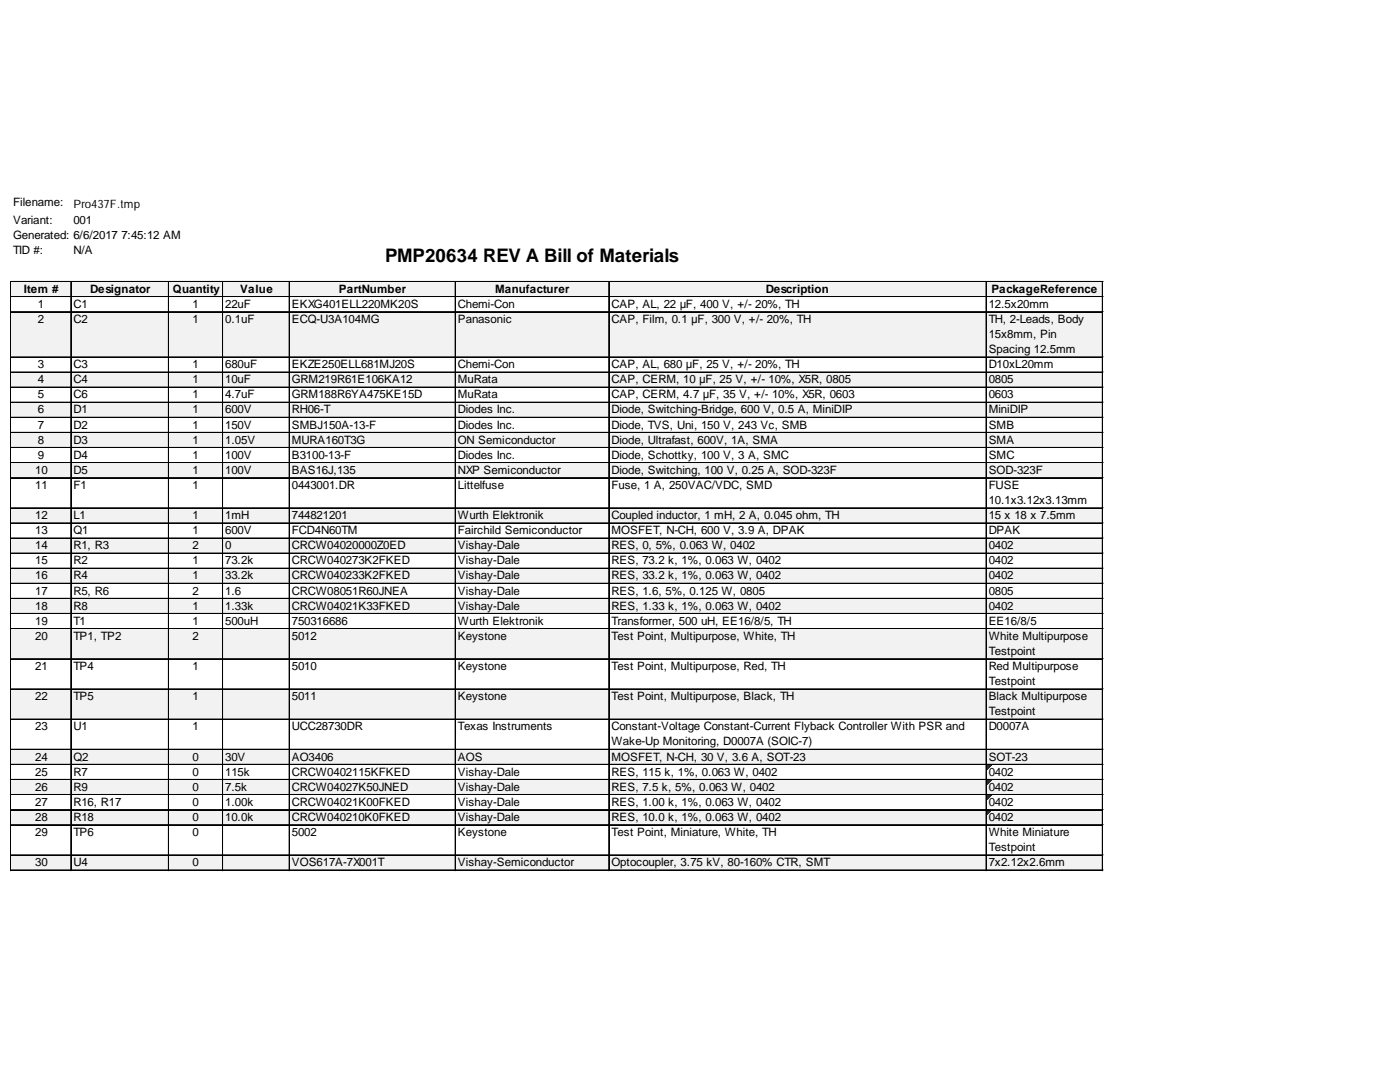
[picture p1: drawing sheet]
<svg xmlns="http://www.w3.org/2000/svg" width="279mm" height="216mm" viewBox="0 0 279 216" stroke-linecap="round" stroke-linejoin="round" font-family="sans-serif">
<defs><g id="words">
<text font-size="3.7" x="76.8" y="52.3">PMP20634 REV A Bill of Materials</text>
<g font-size="2.3">
<text x="2.6" y="41.1">Filename:</text>
<text x="14.7" y="41.4">Pro437F.tmp</text>
<text x="2.6" y="44.6">Variant:</text>
<text x="2.6" y="47.6">Generated: 6/6/2017</text>
<text x="14.7" y="44.6">001</text>
<text x="24.2" y="47.6">7:45:12 AM</text>
<text x="2.6" y="50.6">TID #:</text>
<text x="14.7" y="50.6">N/A</text>
<text x="4.7" y="58.4">Item #</text>
<text x="18" y="58.4">Designator</text>
<text x="34.5" y="58.4">Quantity</text>
<text x="48" y="58.4">Value</text>
<text x="67.6" y="58.4">PartNumber</text>
<text x="98.8" y="58.4">Manufacturer</text>
<text x="152.8" y="58.4">Description</text>
<text x="197.8" y="58.4">PackageReference</text>
<text x="7.6" y="61.4">1</text>
<text x="7.6" y="64.4">2</text>
<text x="14.7" y="61.4">C1</text>
<text x="14.7" y="64.4">C2</text>
<text x="38.4" y="61.4">1</text>
<text x="38.4" y="64.4">1</text>
<text x="44.9" y="61.4">22uF</text>
<text x="44.9" y="64.4">0.1uF</text>
<text x="58.2" y="61.4">EKXG401ELL220MK20S</text>
<text x="58.2" y="64.4">ECQ-U3A104MG</text>
<text x="91.4" y="61.4">Chemi-Con</text>
<text x="91.4" y="64.4">Panasonic</text>
<text x="122" y="61.4">CAP, AL, 22 µF, 400 V, +/- 20%, TH</text>
<text x="122" y="64.4">CAP, Film, 0.1 µF, 300 V, +/- 20%, TH</text>
<text x="197.3" y="61.4">12.5x20mm</text>
<text x="197.3" y="64.4">TH, 2-Leads, Body</text>
<text x="197.3" y="67.5">15x8mm, Pin</text>
<text x="197.3" y="70.5">Spacing 12.5mm</text>
<text x="7.6" y="73.5">3</text>
<text x="7.6" y="76.5">4</text>
<text x="14.7" y="73.5">C3</text>
<text x="14.7" y="76.5">C4</text>
<text x="38.4" y="73.5">1</text>
<text x="38.4" y="76.5">1</text>
<text x="44.9" y="73.5">680uF</text>
<text x="44.9" y="76.5">10uF</text>
<text x="58.2" y="73.5">EKZE250ELL681MJ20S</text>
<text x="58.2" y="76.5">GRM219R61E106KA12</text>
<text x="91.4" y="73.5">Chemi-Con</text>
<text x="91.4" y="76.5">MuRata</text>
<text x="122" y="73.5">CAP, AL, 680 µF, 25 V, +/- 20%, TH</text>
<text x="122" y="76.5">CAP, CERM, 10 µF, 25 V, +/- 10%, X5R, 0805</text>
<text x="197.3" y="73.5">D10xL20mm</text>
<text x="197.3" y="76.5">0805</text>
<text x="7.6" y="79.5">5</text>
<text x="7.6" y="82.5">6</text>
<text x="14.7" y="79.5">C6</text>
<text x="14.7" y="82.5">D1</text>
<text x="38.4" y="79.5">1</text>
<text x="38.4" y="82.5">1</text>
<text x="44.9" y="79.5">4.7uF</text>
<text x="44.9" y="82.5">600V</text>
<text x="58.2" y="79.5">GRM188R6YA475KE15D</text>
<text x="58.2" y="82.5">RH06-T</text>
<text x="91.4" y="79.5">MuRata</text>
<text x="91.4" y="82.5">Diodes Inc.</text>
<text x="122" y="79.5">CAP, CERM, 4.7 µF, 35 V, +/- 10%, X5R, 0603</text>
<text x="122" y="82.5">Diode, Switching-Bridge, 600 V, 0.5 A, MiniDIP</text>
<text x="197.3" y="79.5">0603</text>
<text x="197.3" y="82.5">MiniDIP</text>
<text x="7.6" y="85.5">7</text>
<text x="7.6" y="88.5">8</text>
<text x="14.7" y="85.5">D2</text>
<text x="14.7" y="88.5">D3</text>
<text x="38.4" y="85.5">1</text>
<text x="38.4" y="88.5">1</text>
<text x="44.9" y="85.5">150V</text>
<text x="44.9" y="88.5">1.05V</text>
<text x="58.2" y="85.5">SMBJ150A-13-F</text>
<text x="58.2" y="88.5">MURA160T3G</text>
<text x="91.4" y="85.5">Diodes Inc.</text>
<text x="91.4" y="88.5">ON Semiconductor</text>
<text x="122" y="85.5">Diode, TVS, Uni, 150 V, 243 Vc, SMB</text>
<text x="122" y="88.5">Diode, Ultrafast, 600V, 1A, SMA</text>
<text x="197.3" y="85.5">SMB</text>
<text x="197.3" y="88.5">SMA</text>
<text x="7" y="94.6">10</text>
<text x="7.6" y="91.5">9</text>
<text x="14.7" y="91.5">D4</text>
<text x="14.7" y="94.6">D5</text>
<text x="38.4" y="91.5">1</text>
<text x="38.4" y="94.6">1</text>
<text x="44.9" y="91.5">100V</text>
<text x="44.9" y="94.6">100V</text>
<text x="58.2" y="91.5">B3100-13-F</text>
<text x="58.2" y="94.6">BAS16J,135</text>
<text x="91.4" y="91.5">Diodes Inc.</text>
<text x="91.4" y="94.6">NXP Semiconductor</text>
<text x="122" y="91.5">Diode, Schottky, 100 V, 3 A, SMC</text>
<text x="122" y="94.6">Diode, Switching, 100 V, 0.25 A, SOD-323F</text>
<text x="197.3" y="91.5">SMC</text>
<text x="197.3" y="94.6">SOD-323F</text>
<text x="7" y="97.6">11</text>
<text x="14.7" y="97.6">F1</text>
<text x="38.4" y="97.6">1</text>
<text x="58.2" y="97.6">0443001.DR</text>
<text x="91.4" y="97.6">Littelfuse</text>
<text x="122" y="97.6">Fuse, 1 A, 250VAC/VDC, SMD</text>
<text x="197.3" y="97.6">FUSE</text>
<text x="197.3" y="100.6">10.1x3.12x3.13mm</text>
<text x="7" y="103.6">12</text>
<text x="7" y="106.6">13</text>
<text x="14.7" y="103.6">L1</text>
<text x="14.7" y="106.6">Q1</text>
<text x="38.4" y="103.6">1</text>
<text x="38.4" y="106.6">1</text>
<text x="44.9" y="103.6">1mH</text>
<text x="44.9" y="106.6">600V</text>
<text x="58.2" y="103.6">744821201</text>
<text x="58.2" y="106.6">FCD4N60TM</text>
<text x="91.4" y="103.6">Wurth Elektronik</text>
<text x="91.4" y="106.6">Fairchild Semiconductor</text>
<text x="122" y="103.6">Coupled inductor, 1 mH, 2 A, 0.045 ohm, TH</text>
<text x="122" y="106.6">MOSFET, N-CH, 600 V, 3.9 A, DPAK</text>
<text x="197.3" y="103.6">15 x 18 x 7.5mm</text>
<text x="197.3" y="106.6">DPAK</text>
<text x="7" y="109.6">14</text>
<text x="7" y="112.6">15</text>
<text x="14.7" y="109.6">R1, R3</text>
<text x="14.7" y="112.6">R2</text>
<text x="38.4" y="109.6">2</text>
<text x="38.4" y="112.6">1</text>
<text x="44.9" y="109.6">0</text>
<text x="44.9" y="112.6">73.2k</text>
<text x="58.2" y="109.6">CRCW04020000Z0ED</text>
<text x="58.2" y="112.6">CRCW040273K2FKED</text>
<text x="91.4" y="109.6">Vishay-Dale</text>
<text x="91.4" y="112.6">Vishay-Dale</text>
<text x="122" y="109.6">RES, 0, 5%, 0.063 W, 0402</text>
<text x="122" y="112.6">RES, 73.2 k, 1%, 0.063 W, 0402</text>
<text x="197.3" y="109.6">0402</text>
<text x="197.3" y="112.6">0402</text>
<text x="7" y="115.6">16</text>
<text x="7" y="118.6">17</text>
<text x="14.7" y="115.6">R4</text>
<text x="14.7" y="118.6">R5, R6</text>
<text x="38.4" y="115.6">1</text>
<text x="38.4" y="118.6">2</text>
<text x="44.9" y="115.6">33.2k</text>
<text x="44.9" y="118.6">1.6</text>
<text x="58.2" y="115.6">CRCW040233K2FKED</text>
<text x="58.2" y="118.6">CRCW08051R60JNEA</text>
<text x="91.4" y="115.6">Vishay-Dale</text>
<text x="91.4" y="118.6">Vishay-Dale</text>
<text x="122" y="115.6">RES, 33.2 k, 1%, 0.063 W, 0402</text>
<text x="122" y="118.6">RES, 1.6, 5%, 0.125 W, 0805</text>
<text x="197.3" y="115.6">0402</text>
<text x="197.3" y="118.6">0805</text>
<text x="7" y="121.6">18</text>
<text x="7" y="124.7">19</text>
<text x="14.7" y="121.6">R8</text>
<text x="14.7" y="124.7">T1</text>
<text x="38.4" y="121.6">1</text>
<text x="38.4" y="124.7">1</text>
<text x="44.9" y="121.6">1.33k</text>
<text x="44.9" y="124.7">500uH</text>
<text x="58.2" y="121.6">CRCW04021K33FKED</text>
<text x="58.2" y="124.7">750316686</text>
<text x="91.4" y="121.6">Vishay-Dale</text>
<text x="91.4" y="124.7">Wurth Elektronik</text>
<text x="122" y="121.6">RES, 1.33 k, 1%, 0.063 W, 0402</text>
<text x="122" y="124.7">Transformer, 500 uH, EE16/8/5, TH</text>
<text x="197.3" y="121.6">0402</text>
<text x="197.3" y="124.7">EE16/8/5</text>
<text x="7" y="127.7">20</text>
<text x="14.7" y="127.7">TP1, TP2</text>
<text x="38.4" y="127.7">2</text>
<text x="58.2" y="127.7">5012</text>
<text x="91.4" y="127.7">Keystone</text>
<text x="122" y="127.7">Test Point, Multipurpose, White, TH</text>
<text x="197.3" y="127.7">White Multipurpose</text>
<text x="197.3" y="130.7">Testpoint</text>
<text x="7" y="133.7">21</text>
<text x="14.7" y="133.7">TP4</text>
<text x="38.4" y="133.7">1</text>
<text x="58.2" y="133.7">5010</text>
<text x="91.4" y="133.7">Keystone</text>
<text x="122" y="133.7">Test Point, Multipurpose, Red, TH</text>
<text x="197.3" y="133.7">Red Multipurpose</text>
<text x="197.3" y="136.7">Testpoint</text>
<text x="7" y="139.7">22</text>
<text x="14.7" y="139.7">TP5</text>
<text x="38.4" y="139.7">1</text>
<text x="58.2" y="139.7">5011</text>
<text x="91.4" y="139.7">Keystone</text>
<text x="122" y="139.7">Test Point, Multipurpose, Black, TH</text>
<text x="197.3" y="139.7">Black Multipurpose</text>
<text x="197.3" y="142.7">Testpoint</text>
<text x="7" y="145.7">23</text>
<text x="14.7" y="145.7">U1</text>
<text x="38.4" y="145.7">1</text>
<text x="58.2" y="145.7">UCC28730DR</text>
<text x="91.4" y="145.7">Texas Instruments</text>
<text x="122" y="145.7">Constant-Voltage Constant-Current Flyback Controller With PSR and</text>
<text x="122" y="148.7">Wake-Up Monitoring, D0007A (SOIC-7)</text>
<text x="197.3" y="145.7">D0007A</text>
<text x="7" y="151.8">24</text>
<text x="7" y="154.8">25</text>
<text x="14.7" y="151.8">Q2</text>
<text x="14.7" y="154.8">R7</text>
<text x="38.4" y="151.8">0</text>
<text x="38.4" y="154.8">0</text>
<text x="44.9" y="151.8">30V</text>
<text x="44.9" y="154.8">115k</text>
<text x="58.2" y="151.8">AO3406</text>
<text x="58.2" y="154.8">CRCW0402115KFKED</text>
<text x="91.4" y="151.8">AOS</text>
<text x="91.4" y="154.8">Vishay-Dale</text>
<text x="122" y="151.8">MOSFET, N-CH, 30 V, 3.6 A, SOT-23</text>
<text x="122" y="154.8">RES, 115 k, 1%, 0.063 W, 0402</text>
<text x="197.3" y="151.8">SOT-23</text>
<text x="197.3" y="154.8">0402</text>
<text x="7" y="157.8">26</text>
<text x="7" y="160.8">27</text>
<text x="14.7" y="157.8">R9</text>
<text x="14.7" y="160.8">R16, R17</text>
<text x="38.4" y="157.8">0</text>
<text x="38.4" y="160.8">0</text>
<text x="44.9" y="157.8">7.5k</text>
<text x="44.9" y="160.8">1.00k</text>
<text x="58.2" y="157.8">CRCW04027K50JNED</text>
<text x="58.2" y="160.8">CRCW04021K00FKED</text>
<text x="91.4" y="157.8">Vishay-Dale</text>
<text x="91.4" y="160.8">Vishay-Dale</text>
<text x="122" y="157.8">RES, 7.5 k, 5%, 0.063 W, 0402</text>
<text x="122" y="160.8">RES, 1.00 k, 1%, 0.063 W, 0402</text>
<text x="197.3" y="157.8">0402</text>
<text x="197.3" y="160.8">0402</text>
<text x="7" y="163.8">28</text>
<text x="7" y="166.8">29</text>
<text x="14.7" y="163.8">R18</text>
<text x="14.7" y="166.8">TP6</text>
<text x="38.4" y="163.8">0</text>
<text x="38.4" y="166.8">0</text>
<text x="44.9" y="163.8">10.0k</text>
<text x="58.2" y="163.8">CRCW040210K0FKED</text>
<text x="58.2" y="166.8">5002</text>
<text x="91.4" y="163.8">Vishay-Dale</text>
<text x="91.4" y="166.8">Keystone</text>
<text x="122" y="163.8">RES, 10.0 k, 1%, 0.063 W, 0402</text>
<text x="122" y="166.8">Test Point, Miniature, White, TH</text>
<text x="197.3" y="163.8">0402</text>
<text x="197.3" y="166.8">White Miniature</text>
<text x="7" y="172.8">30</text>
<text x="14.7" y="172.8">U4</text>
<text x="38.4" y="172.8">0</text>
<text x="58.2" y="172.8">VOS617A-7X001T</text>
<text x="91.4" y="172.8">Vishay-Semiconductor</text>
<text x="122" y="172.8">Optocoupler, 3.75 kV, 80-160% CTR, SMT</text>
<text x="197.3" y="169.8">Testpoint</text>
<text x="197.3" y="172.8">7x2.12x2.6mm</text>
</g>
</g></defs>
<g fill="#f2f2f2">
<path d="M2.2 56.2h218v3.1h-218z"/>
<path d="M2.2 62.2h218v9.2h-218z"/>
<path d="M2.2 74.2h218v3.2h-218z"/>
<path d="M2.2 80.2h218v3.2h-218z"/>
<path d="M2.2 86.3h218v3.2h-218z"/>
<path d="M2.2 92.3h218v3.2h-218z"/>
<path d="M2.2 101.3h218v3.2h-218z"/>
<path d="M2.2 107.3h218v3.2h-218z"/>
<path d="M2.2 113.4h218v3.2h-218z"/>
<path d="M2.2 119.4h218v3.2h-218z"/>
<path d="M2.2 125.4h218v6.2h-218z"/>
<path d="M2.2 137.5h218v6.2h-218z"/>
<path d="M2.2 149.5h218v3.2h-218z"/>
</g>
<path d="M197 152.7h.8" fill="none" stroke="#008000" stroke-width=".2"/>
<path d="M197 152.7h.8v.2h-.8z" fill="#008000"/>
<path d="M197 152.9h.7" fill="none" stroke="#008000" stroke-width=".2"/>
<path d="M197 152.9h.7v.1h-.7z" fill="#008000"/>
<path d="M197 153h.5" fill="none" stroke="#008000" stroke-width=".2"/>
<path d="M197 153h.5v.2h-.5z" fill="#008000"/>
<path d="M197 153.2h.3" fill="none" stroke="#008000" stroke-width=".2"/>
<path d="M197 153.2h.3v.2h-.3z" fill="#008000"/>
<path d="M197 153.4h.1" fill="none" stroke="#008000" stroke-width=".2"/>
<path d="M197 153.4h.1v.2h-.1z" fill="#008000"/>
<path d="M2.2 155.5h218v3.2h-218z" fill="#f2f2f2"/>
<path d="M197 155.7h.8" fill="none" stroke="#008000" stroke-width=".2"/>
<path d="M197 155.7h.8v.2h-.8z" fill="#008000"/>
<path d="M197 155.9h.7" fill="none" stroke="#008000" stroke-width=".2"/>
<path d="M197 155.9h.7v.1h-.7z" fill="#008000"/>
<path d="M197 156h.5" fill="none" stroke="#008000" stroke-width=".2"/>
<path d="M197 156h.5v.2h-.5z" fill="#008000"/>
<path d="M197 156.2h.3" fill="none" stroke="#008000" stroke-width=".2"/>
<path d="M197 156.2h.3v.2h-.3z" fill="#008000"/>
<path d="M197 156.4h.1" fill="none" stroke="#008000" stroke-width=".2"/>
<path d="M197 156.4h.1v.2h-.1z" fill="#008000"/>
<path d="M197 158.7h.8" fill="none" stroke="#008000" stroke-width=".2"/>
<path d="M197 158.7h.8v.2h-.8z" fill="#008000"/>
<path d="M197 158.9h.7" fill="none" stroke="#008000" stroke-width=".2"/>
<path d="M197 158.9h.7v.2h-.7z" fill="#008000"/>
<path d="M197 159.1h.5" fill="none" stroke="#008000" stroke-width=".2"/>
<path d="M197 159.1h.5v.1h-.5z" fill="#008000"/>
<path d="M197 159.2h.3" fill="none" stroke="#008000" stroke-width=".2"/>
<path d="M197 159.2h.3v.2h-.3z" fill="#008000"/>
<path d="M197 159.4h.1" fill="none" stroke="#008000" stroke-width=".2"/>
<path d="M197 159.4h.1v.2h-.1z" fill="#008000"/>
<path d="M2.2 161.5h218v3.2h-218z" fill="#f2f2f2"/>
<path d="M197 161.7h.8" fill="none" stroke="#008000" stroke-width=".2"/>
<path d="M197 161.7h.8v.2h-.8z" fill="#008000"/>
<path d="M197 161.9h.7" fill="none" stroke="#008000" stroke-width=".2"/>
<path d="M197 161.9h.7v.2h-.7z" fill="#008000"/>
<path d="M197 162.1h.5" fill="none" stroke="#008000" stroke-width=".2"/>
<path d="M197 162.1h.5v.1h-.5z" fill="#008000"/>
<path d="M197 162.2h.3" fill="none" stroke="#008000" stroke-width=".2"/>
<path d="M197 162.2h.3v.2h-.3z" fill="#008000"/>
<path d="M197 162.4h.1" fill="none" stroke="#008000" stroke-width=".2"/>
<path d="M197 162.4h.1v.2h-.1z" fill="#008000"/>
<path d="M2.2 170.6h218v3.2h-218z" fill="#f2f2f2"/>
<g fill="none" stroke="#000" stroke-width=".2">
<path d="M2.1 56.2v117.6M2.2 56.2v117.6M2.2 56.2h218M2.2 59.2h218M2.2 59.3h218M14.1 56.3v117.5M14.2 56.3v117.5M33.6 56.3v117.5M33.7 56.3v117.5M44.4 56.3v117.5M44.5 56.3v117.5M57.7 56.3v117.5"/>
<path d="M57.8 56.3v117.5M90.8 56.3v117.5M90.9 56.3v117.5M121.5 56.3v117.5M121.6 56.3v117.5M196.8 56.3v117.5M196.9 56.3v117.5M220 56.3v117.5M220.1 56.3v117.5M2.2 62.2h218M2.2 62.3h218M2.2 71.2h218"/>
<path d="M2.2 71.3h218M2.2 74.2h218M2.2 74.3h218M2.2 77.2h218M2.2 77.3h218M2.2 80.2h218M2.2 80.3h218M2.2 83.3h218M2.2 86.3h218M2.2 86.4h218M2.2 89.3h218M2.2 89.4h218"/>
<path d="M2.2 92.3h218M2.2 92.4h218M2.2 95.3h218M2.2 95.4h218M2.2 101.3h218M2.2 101.4h218M2.2 104.3h218M2.2 104.4h218M2.2 107.3h218M2.2 107.4h218M2.2 110.4h218M2.2 113.4h218"/>
<path d="M2.2 113.5h218M2.2 116.4h218M2.2 116.5h218M2.2 119.4h218M2.2 119.5h218M2.2 122.4h218M2.2 122.5h218M2.2 125.4h218M2.2 125.5h218M2.2 131.4h218M2.2 131.5h218M2.2 137.5h218"/>
<path d="M2.2 143.5h218M2.2 143.6h218M2.2 149.5h218M2.2 149.6h218M2.2 152.5h218M2.2 152.6h218M2.2 155.5h218M2.2 155.6h218M2.2 158.5h218M2.2 158.6h218M2.2 161.5h218M2.2 161.6h218"/>
<path d="M2.2 164.6h218M2.2 170.6h218M2.2 170.7h218M2.2 173.6h218M2.2 173.7h218"/>
</g>
<use href="#words"/>
</svg>
